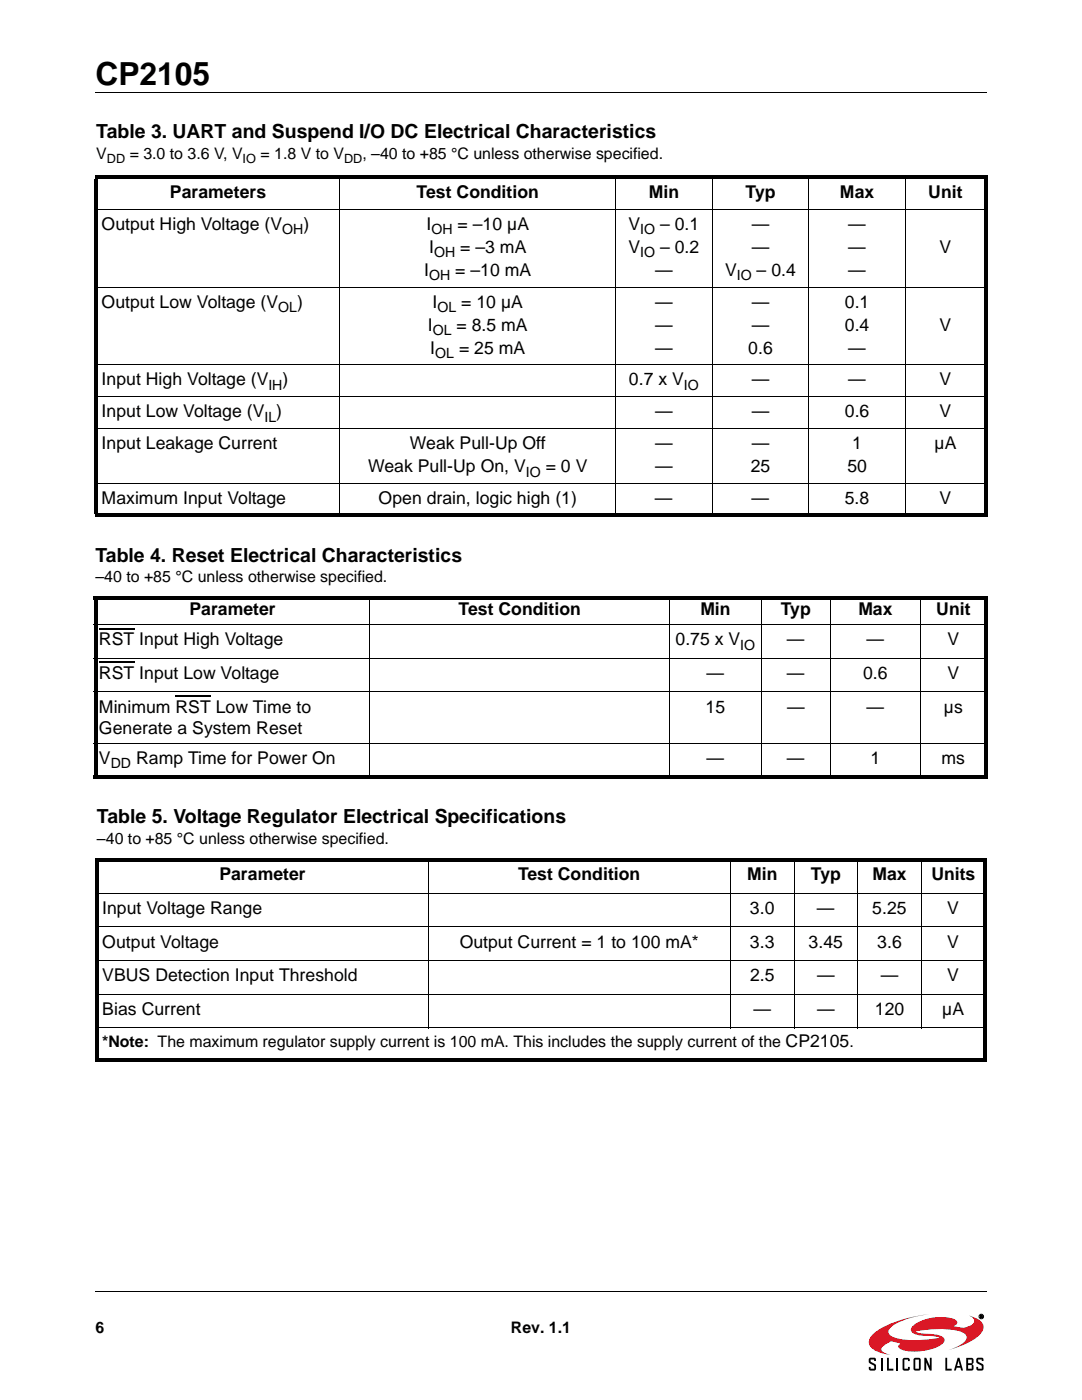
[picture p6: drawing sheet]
<svg xmlns="http://www.w3.org/2000/svg" width="216mm" height="279mm" viewBox="0 0 216 279" stroke-linecap="round" stroke-linejoin="round" font-family="sans-serif">
<defs><g id="words">
<text font-size="6.3" x="19" y="16.9">CP2105</text>
<g font-size="3.9">
<text x="19.2" y="27.5">Table 3. UART and Suspend I/O DC Electrical Characteristics</text>
<text x="19" y="112.1">Table 4. Reset Electrical Characteristics</text>
<text x="19.3" y="164.3">Table 5. Voltage Regulator Electrical Specifications</text>
</g>
<g font-size="3.5">
<text x="33.9" y="39.5">Parameters</text>
<text x="83.1" y="39.5">Test Condition</text>
<text x="129.4" y="39.5">Min</text>
<text x="148.8" y="39.5">Typ</text>
<text x="167.6" y="39.5">Max</text>
<text x="185.2" y="39.5">Unit</text>
<text x="20.3" y="45.9">Output High Voltage (V</text>
<text x="60.5" y="45.9">)</text>
<text x="85.1" y="45.9">I</text>
<text x="91.3" y="45.9">= –10 µA</text>
<text x="125.4" y="45.9">V</text>
<text x="131.7" y="45.9">– 0.1</text>
<text x="150" y="45.9">—</text>
<text x="169.3" y="45.9">—</text>
<text x="85.6" y="50.5">I</text>
<text x="91.8" y="50.5">= –3 mA</text>
<text x="125.4" y="50.5">V</text>
<text x="131.7" y="50.5">– 0.2</text>
<text x="150" y="50.5">—</text>
<text x="169.3" y="50.5">—</text>
<text x="187.5" y="50.5">V</text>
<text x="84.6" y="55.1">I</text>
<text x="90.8" y="55.1">= –10 mA</text>
<text x="130.7" y="55.1">—</text>
<text x="144.7" y="55.1">V</text>
<text x="151" y="55.1">– 0.4</text>
<text x="169.3" y="55.1">—</text>
<text x="20.3" y="61.4">Output Low Voltage (V</text>
<text x="59.3" y="61.4">)</text>
<text x="85.4" y="66">I</text>
<text x="86.3" y="61.4">I</text>
<text x="91.1" y="66">= 8.5 mA</text>
<text x="92" y="61.4">= 10 µA</text>
<text x="130.7" y="61.4">—</text>
<text x="130.7" y="66">—</text>
<text x="150" y="61.4">—</text>
<text x="150" y="66">—</text>
<text x="168.6" y="61.4">0.1</text>
<text x="168.6" y="66">0.4</text>
<text x="187.5" y="66">V</text>
<text x="85.9" y="70.6">I</text>
<text x="91.6" y="70.6">= 25 mA</text>
<text x="130.7" y="70.6">—</text>
<text x="149.3" y="70.6">0.6</text>
<text x="169.3" y="70.6">—</text>
<text x="20.3" y="76.9">Input High Voltage (V</text>
<text x="56.4" y="76.9">)</text>
<text x="125.5" y="76.9">0.7 x V</text>
<text x="150" y="76.9">—</text>
<text x="169.3" y="76.9">—</text>
<text x="187.5" y="76.9">V</text>
<text x="20.3" y="83.3">Input Low Voltage (V )</text>
<text x="130.7" y="83.3">—</text>
<text x="150" y="83.3">—</text>
<text x="168.6" y="83.3">0.6</text>
<text x="187.5" y="83.3">V</text>
<text x="20.3" y="89.6">Input Leakage Current</text>
<text x="81.8" y="89.6">Weak Pull-Up Off</text>
<text x="130.7" y="89.6">—</text>
<text x="150" y="89.6">—</text>
<text x="170.1" y="89.6">1</text>
<text x="186.5" y="89.6">µA</text>
<text x="73.4" y="94.2">Weak Pull-Up On, V</text>
<text x="108.9" y="94.2">= 0 V</text>
<text x="130.7" y="94.2">—</text>
<text x="149.8" y="94.2">25</text>
<text x="169.1" y="94.2">50</text>
<text x="20.3" y="100.6">Maximum Input Voltage</text>
<text x="75.5" y="100.6">Open drain, logic high (1)</text>
<text x="130.7" y="100.6">—</text>
<text x="150" y="100.6">—</text>
<text x="168.6" y="100.6">5.8</text>
<text x="187.5" y="100.6">V</text>
<text x="37.8" y="122.8">Parameter</text>
<text x="91.5" y="122.8">Test Condition</text>
<text x="139.7" y="122.8">Min</text>
<text x="155.8" y="122.8">Typ</text>
<text x="171.3" y="122.8">Max</text>
<text x="186.8" y="122.8">Unit</text>
<text x="19.8" y="128.8">RST Input High Voltage</text>
<text x="134.8" y="128.8">0.75 x V</text>
<text x="157" y="128.8">—</text>
<text x="172.9" y="128.8">—</text>
<text x="189.1" y="128.8">V</text>
<text x="19.7" y="135.5">RST Input Low Voltage</text>
<text x="141" y="135.5">—</text>
<text x="157" y="135.5">—</text>
<text x="172.2" y="135.5">0.6</text>
<text x="189" y="135.5">V</text>
<text x="19.7" y="142.2">Minimum RST Low Time to</text>
<text x="140.8" y="142.2">15</text>
<text x="157" y="142.2">—</text>
<text x="172.9" y="142.2">—</text>
<text x="188.3" y="142.2">µs</text>
<text x="19.7" y="146.4">Generate a System Reset</text>
<text x="19.7" y="152.4">V</text>
<text x="27.2" y="152.4">Ramp Time for Power On</text>
<text x="141" y="152.4">—</text>
<text x="157" y="152.4">—</text>
<text x="173.7" y="152.4">1</text>
<text x="187.9" y="152.4">ms</text>
<text x="43.8" y="175.7">Parameter</text>
<text x="103.4" y="175.7">Test Condition</text>
<text x="149.1" y="175.7">Min</text>
<text x="161.8" y="175.7">Typ</text>
<text x="174.1" y="175.7">Max</text>
<text x="185.9" y="175.7">Units</text>
<text x="20.4" y="182.4">Input Voltage Range</text>
<text x="149.6" y="182.4">3.0</text>
<text x="163" y="182.4">—</text>
<text x="174" y="182.4">5.25</text>
<text x="189" y="182.4">V</text>
<text x="20.4" y="189.1">Output Voltage</text>
<text x="91.7" y="189.1">Output Current = 1 to 100 mA*</text>
<text x="149.6" y="189.1">3.3</text>
<text x="161.4" y="189.1">3.45</text>
<text x="175.1" y="189.1">3.6</text>
<text x="189" y="189.1">V</text>
<text x="20.4" y="195.8">VBUS Detection Input Threshold</text>
<text x="149.7" y="195.8">2.5</text>
<text x="163" y="195.8">—</text>
<text x="175.7" y="195.8">—</text>
<text x="189" y="195.8">V</text>
<text x="20.4" y="202.5">Bias Current</text>
<text x="150.3" y="202.5">—</text>
<text x="163" y="202.5">—</text>
<text x="174.6" y="202.5">120</text>
<text x="188" y="202.5">µA</text>
</g>
<g font-size="3.2">
<text x="19.2" y="31.7">V</text>
<text x="25.9" y="31.7">= 3.0 to 3.6 V, V</text>
<text x="52" y="31.7">= 1.8 V to V</text>
<text x="72.3" y="31.7">, –40 to +85 °C unless otherwise specified.</text>
<text x="19" y="116.2">–40 to +85 °C unless otherwise specified.</text>
<text x="19.3" y="168.4">–40 to +85 °C unless otherwise specified.</text>
<text x="20.4" y="209">*Note: The maximum regulator supply current is 100 mA. This includes the supply current of the CP2105.</text>
<text x="19" y="266">6</text>
<text x="102" y="266">Rev. 1.1</text>
</g>
<g font-size="2.8">
<text x="56.3" y="46.8">OH</text>
<text x="86.1" y="46.8">OH</text>
<text x="127.7" y="46.8">IO</text>
<text x="86.6" y="51.4">OH</text>
<text x="127.7" y="51.4">IO</text>
<text x="85.6" y="55.9">OH</text>
<text x="147" y="55.9">IO</text>
<text x="55.5" y="62.3">OL</text>
<text x="87.3" y="62.3">OL</text>
<text x="86.4" y="66.9">OL</text>
<text x="86.8" y="71.5">OL</text>
<text x="53.6" y="77.8">IH</text>
<text x="136.5" y="77.8">IO</text>
<text x="52.8" y="84.2">IL</text>
<text x="104.9" y="95.1">IO</text>
<text x="147.7" y="129.7">IO</text>
<text x="22.1" y="153.3">DD</text>
</g>
<g font-size="2.5">
<text x="21.3" y="32.4">DD</text>
<text x="48.4" y="32.4">IO</text>
<text x="68.6" y="32.4">DD</text>
</g>
</g></defs>
<path d="M19 18.4h177.8M19.1 257.8h177.8" fill="none" stroke="#000" stroke-width=".2"/>
<path d="M172.3 258.6h25v18.7h-25z" fill="#fff"/>
<path d="M174.3 266.1a21.4 21.4 0 0 1 9.7-3.6l1.5-.2a16.9 16.9 0 0 0-7.6 2.5 1.05 1.05 0 0 0-.6 1 1.05 1.05 0 0 0 .7 .9 17 17 0 0 0 8.9 .4l.6-.1a11.4 11.4 0 0 0-3.8-.5h-.4a1.42 1.42 0 0 1-1.6-1.2 2.83 2.83 0 0 1 1.9-1.6 9.2 9.2 0 0 1 7-.3 .65 .65 0 0 1 .4 .7 .65 .65 0 0 1-.7 .5l-.1 .1a4.3 4.3 0 0 0 3.3-.1 .97 .97 0 0 0 .9-.9 .97 .97 0 0 0-.8-1l-.3-.1 .5 .1a2.73 2.73 0 0 1 2.5 2.3 5.4 5.4 0 0 1-3.4 3.1l-3.8 1.4a6.3 6.3 0 0 0 3.8-2.3 1.39 1.39 0 0 0-1.4-1.5 21.1 21.1 0 0 0-8.9 0l1.1 .4a10.3 10.3 0 0 1 4.4 .7 .81 .81 0 0 1-.1 1.5 10.1 10.1 0 0 1-8.3 .9l-.5-.5 .5-.6-1.9-.4-.6 .3a1.81 1.81 0 0 0-1.3 1.4l.6 .6 1.2 .4-1.6-.3a3.4 3.4 0 0 1-2.7-2 2.19 2.19 0 0 1 .9-2z" fill="#da1826"/>
<g fill="none" stroke="#000" stroke-width=".2">
<path d="M67.8 35.1v68M122.9 35.1v68M142.1 35.1v68M161.4 35.1v68M180.7 35.1v68M18.9 41.8h178.1M18.9 57.3h178.1M18.9 72.8h178.1M18.9 79.2h178.1M18.9 85.5h178.1M18.9 96.5h178.1M73.8 119v36.4"/>
<path d="M133.6 119v36.4M151.9 119v36.4M165.7 119v36.4M183.7 119v36.4M18.7 124.7h178.4M18.7 131.4h178.4M18.7 138.1h178.4M18.7 148.3h178.4M19 178.3h177.9M85.4 171.2v34M145.7 171.2v34M158.5 171.2v34"/>
<path d="M171.2 171.2v34M183.9 171.2v34M19 185h177.9M19 191.7h177.9M19 198.4h177.9M19 205.1h177.9M195.6 262.5h.4l-.1 .2 .2 .3-.4-.2-.1 .2zM195.7 262.5l.3 .1-.3 .1z"/>
<circle cx="195.8" cy="262.7" r=".45"/>
</g>
<g fill="#000">
<path d="M18.9 35.1h178.1v.7h-178.1zM18.7 119h178.4v.7h-178.4zM18.9 102.5h178.1v.7h-178.1zM18.9 35.8h.7v66.6h-.7zM196.3 35.8h.7v66.6h-.7zM18.7 154.7h178.4v.7h-178.4zM18.7 119.7h.7v35h-.7zM196.4 119.7h.7v35h-.7zM19 171.3h177.9v.7h-177.9zM19 171.9h.7v39.2h-.7zM19 211.1h177.9v.7h-177.9zM196.2 171.9h.7v39.2h-.7z"/>
<path d="M173.5 271h.9l.4 .1v.5h-.4v-.3h-.7v.2v.2l1 .6 .1 .2v.7l-.2 .3h-1.1l-.1-.7h.3v.4h.7v-.6l-.1-.1a1.14 1.14 0 0 1-1-.7v-.5zM177 271h.4v2.2h.9v.3h-1.3zM180.1 271.2l.4-.2h.7l.3 .2v.4h-.3v-.3h-.7v1.9h.7v-.4h.3v.4l-.1 .3h-.9l-.4-.1zM184.4 271h.4l.7 1.6v-1.6h.4v2.5h-.4l-.7-1.6v1.6h-.4zM188.6 271h.4v2.2h.9v.3h-1.3zM195 271h.9l.3 .1v.5h-.3v-.3h-.7v.2v.2l1 .6 .1 .3v.6l-.2 .3h-1.1l-.2-.7h.4v.4h.7v-.6l-.2-.1a1.14 1.14 0 0 1-.9-.7v-.5z"/>
<path d="M182.3 271.2v2.1l.3 .2h.9l.2-.3v-2l-.3-.2h-.8zM182.6 271.3h.8v1.9h-.8z"/>
<path d="M191.1 271l-.8 2.5h.4l.2-.5h.7l.2 .5h.4l-.8-2.5zM191.3 271.6l.2 1h-.5z"/>
<path d="M192.8 271v2.5h1.3l.2-.3v-.7l-.3-.2 .3-.3-.1-.8-.3-.2zM193.2 271.3h.7v.8h-.7zM193.2 272.4h.7v.8h-.7z"/>
<path d="M195.6 262.5h.4l-.1 .2 .2 .3-.4-.2-.1 .2zM195.7 262.5v.2l.3-.1z"/>
</g>
<path d="M175.9 271v2.5M179 271v2.5" fill="none" stroke="#000" stroke-width=".36"/>
<path d="M19.7 125.5h7.1M19.7 132.2h7.1M35 138.9h7.1" fill="none" stroke="#000" stroke-width=".25"/>
<use href="#words"/>
</svg>
